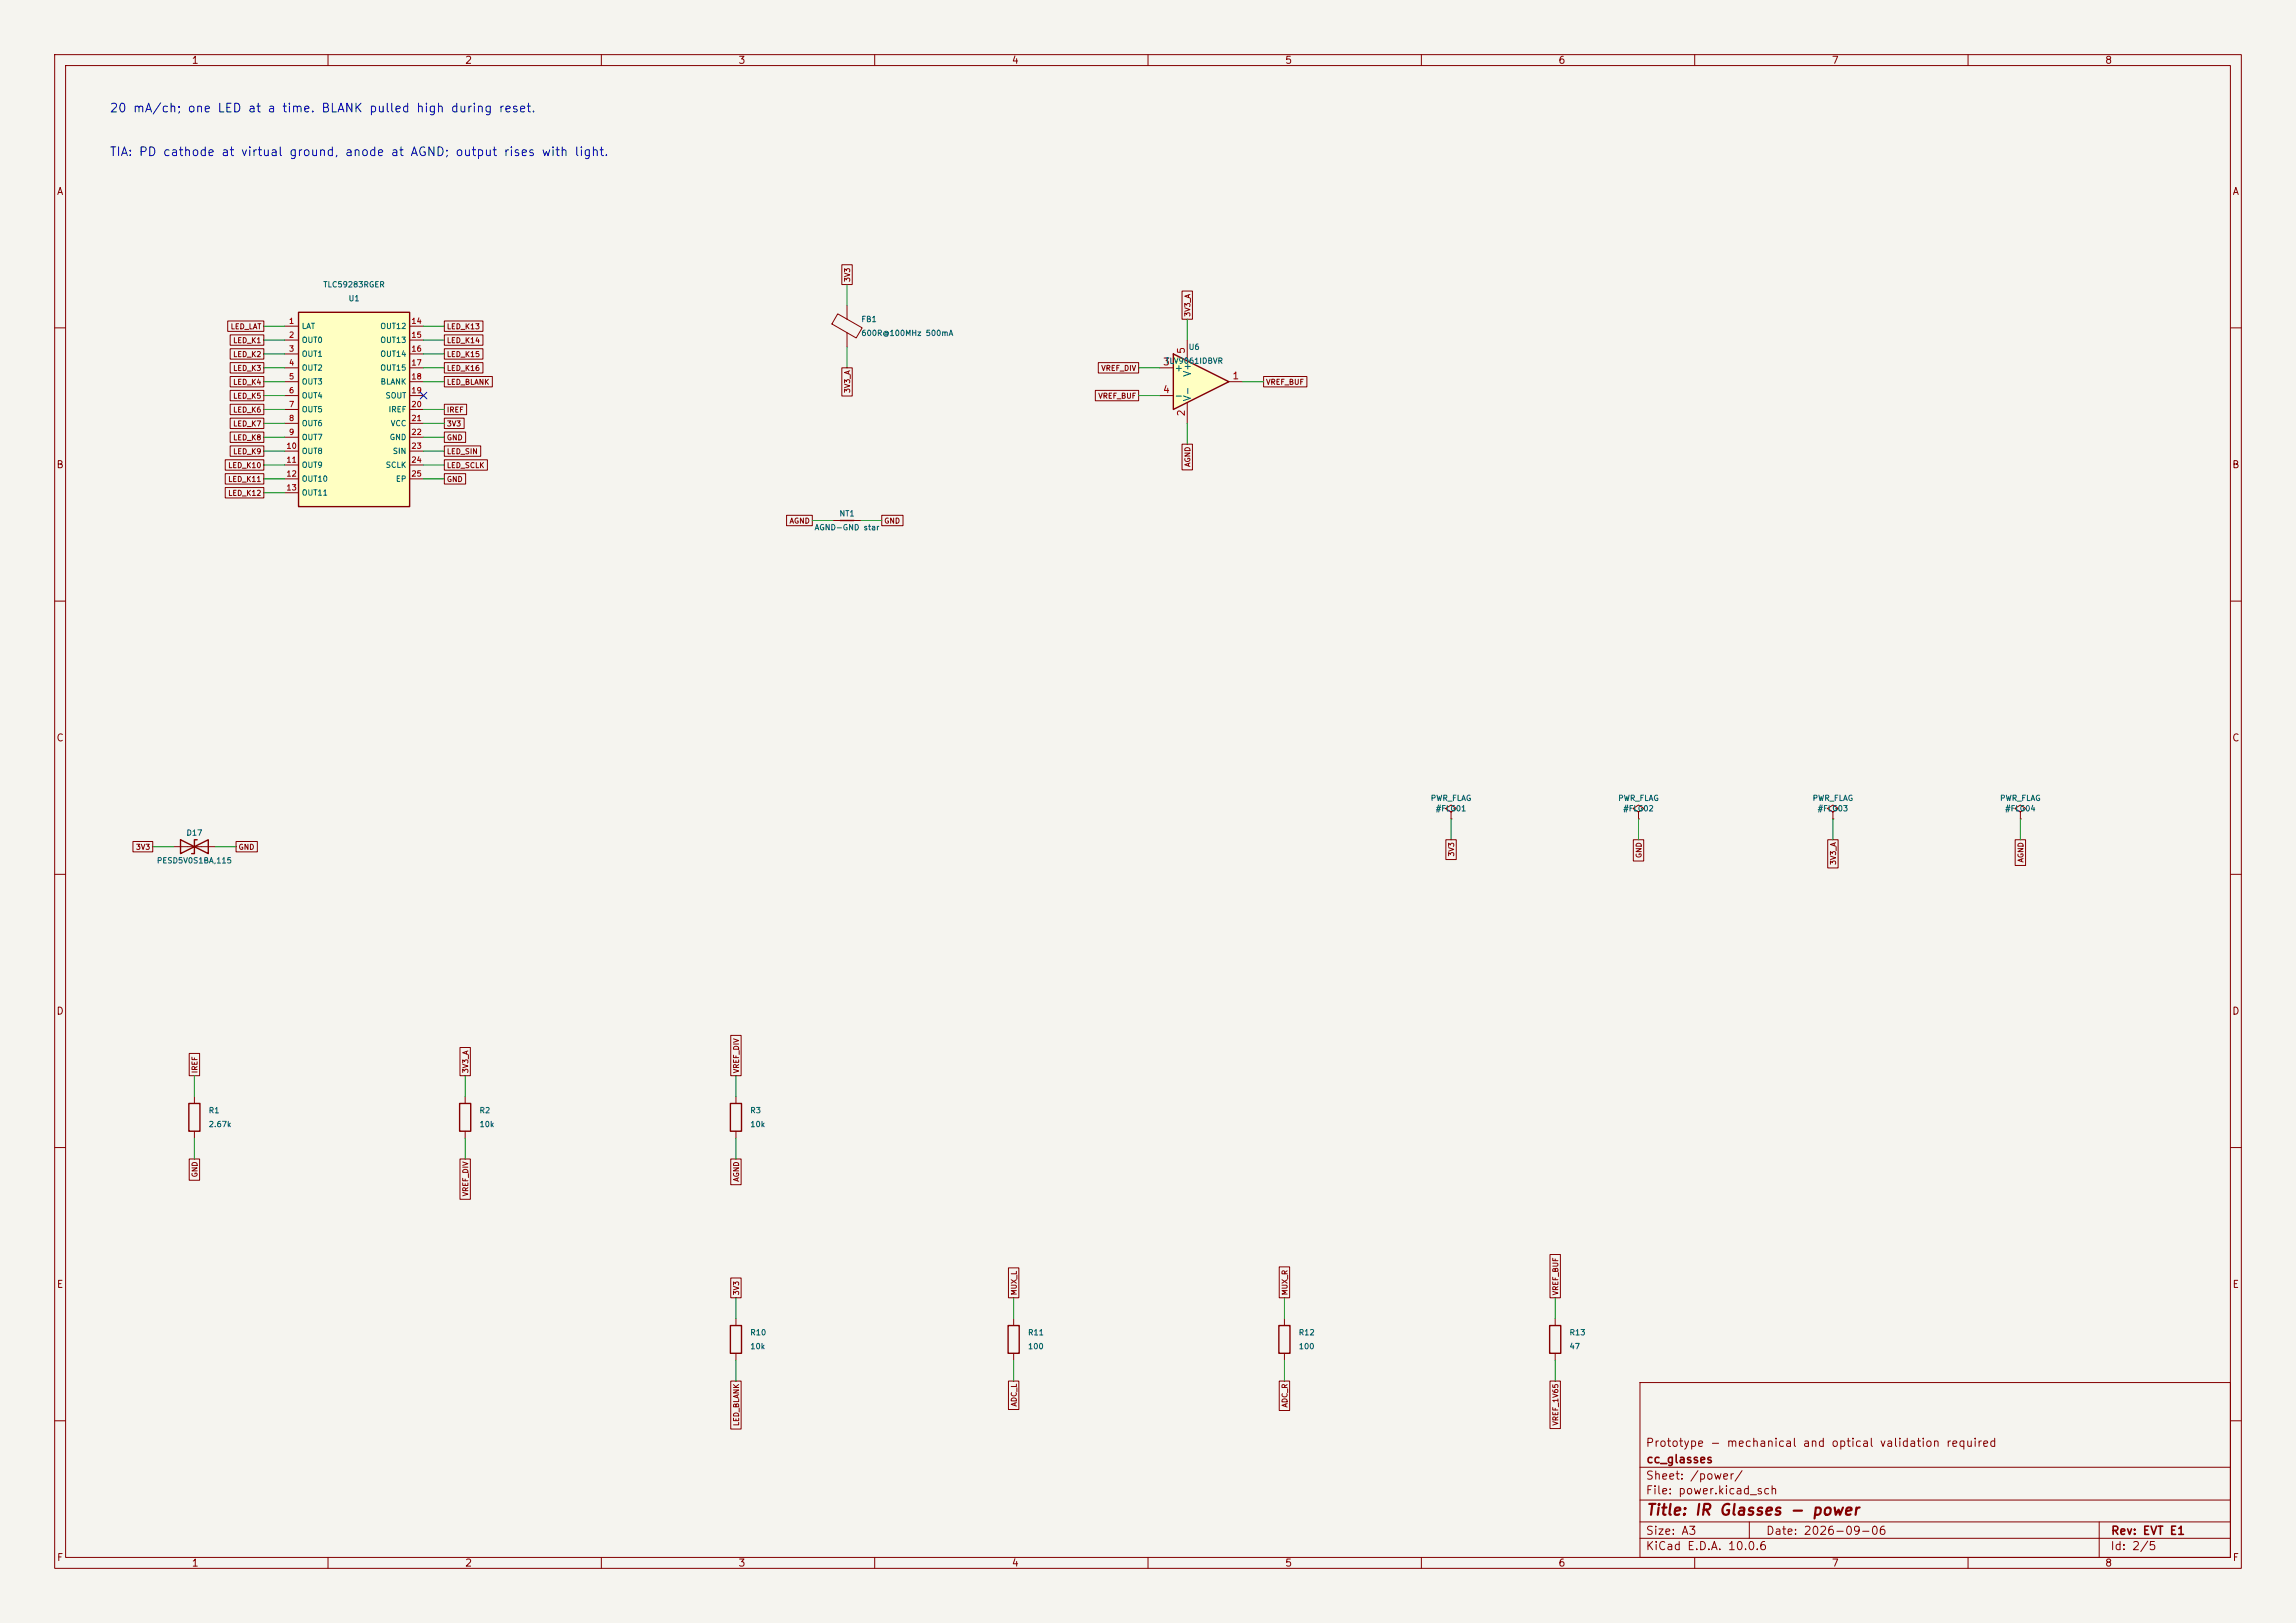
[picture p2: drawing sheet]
<svg xmlns="http://www.w3.org/2000/svg" width="420mm" height="297mm" viewBox="0 0 420 297" stroke-linecap="round" stroke-linejoin="round" font-family="sans-serif">
<defs><g id="words">
<text font-size="2" fill="#840000" x="301" y="277.8">Title: IR Glasses - power</text>
<g font-size="1.6" fill="#0000c2">
<text x="19.9" y="21">20 mA/ch; one LED at a time. BLANK pulled high during reset.</text>
<text x="19.9" y="29">TIA: PD cathode at virtual ground, anode at AGND; output rises with light.</text>
</g>
<g font-size="1.5" fill="#840000">
<text x="300.9" y="265.1">Prototype - mechanical and optical validation required</text>
<text x="301" y="268.1">cc_glasses</text>
<text x="300.9" y="273.8">File: power.kicad_sch</text>
<text x="300.9" y="271.1">Sheet: /power/</text>
<text x="300.9" y="281.2">Size: A3</text>
<text x="322.9" y="281.2">Date: 2026-09-06</text>
<text x="386" y="281.2">Rev: EVT E1</text>
<text x="300.9" y="284">KiCad E.D.A. 10.0.6</text>
<text x="385.9" y="284">Id: 2/5</text>
</g>
<g font-size="1.3" fill="#840000">
<text x="35" y="12">1</text>
<text x="85" y="12">2</text>
<text x="135" y="12">3</text>
<text x="185" y="12">4</text>
<text x="235" y="12">5</text>
<text x="285" y="12">6</text>
<text x="335" y="12">7</text>
<text x="385" y="12">8</text>
<text x="10.3" y="36">A</text>
<text x="408.3" y="36">A</text>
<text x="10.2" y="86">B</text>
<text x="408.2" y="86">B</text>
<text x="10.2" y="136">C</text>
<text x="408.2" y="136">C</text>
<text x="10.2" y="186">D</text>
<text x="408.2" y="186">D</text>
<text x="10.3" y="236">E</text>
<text x="408.3" y="236">E</text>
<text x="10.3" y="286">F</text>
<text x="35" y="287">1</text>
<text x="85" y="287">2</text>
<text x="135" y="287">3</text>
<text x="185" y="287">4</text>
<text x="235" y="287">5</text>
<text x="285" y="287">6</text>
<text x="335" y="287">7</text>
<text x="385" y="287">8</text>
<text x="408.3" y="286">F</text>
</g>
<g font-size="1.3" fill="#a90000">
<text x="217" y="64.9" transform="rotate(-90 217 64.9)">5</text>
<text x="212.6" y="67.2">3</text>
<text x="225.3" y="69.7">1</text>
<text x="212.6" y="72.3">4</text>
<text x="217" y="76.3" transform="rotate(-90 217 76.3)">2</text>
</g>
<g font-size="1.3" fill="#006464">
<text x="214.7" y="68.3">+</text>
<text x="218.1" y="69.1" transform="rotate(-90 218.1 69.1)">V+</text>
<text x="214.7" y="73.4">-</text>
<text x="218.1" y="73.6" transform="rotate(-90 218.1 73.6)">V-</text>
</g>
<g font-size="1" fill="#006464">
<text x="59.1" y="52.8">TLC59283RGER</text>
<text x="63.7" y="55.4">U1</text>
<text x="157.5" y="59.2">FB1</text>
<text x="55.1" y="60.4">LAT</text>
<text x="55.1" y="63">OUT0</text>
<text x="55.1" y="65.5">OUT1</text>
<text x="69.5" y="60.4">OUT12</text>
<text x="69.5" y="63">OUT13</text>
<text x="69.5" y="65.5">OUT14</text>
<text x="157.5" y="61.7">600R@100MHz 500mA</text>
<text x="217.3" y="64.3">U6</text>
<text x="55.1" y="68.1">OUT2</text>
<text x="55.1" y="70.6">OUT3</text>
<text x="69.5" y="68.1">OUT15</text>
<text x="69.5" y="70.6">BLANK</text>
<text x="213.1" y="66.8">TLV9061IDBVR</text>
<text x="55.1" y="73.1">OUT4</text>
<text x="55.1" y="75.7">OUT5</text>
<text x="70.4" y="73.1">SOUT</text>
<text x="71" y="75.7">IREF</text>
<text x="55.1" y="78.2">OUT6</text>
<text x="55.1" y="80.8">OUT7</text>
<text x="55.1" y="83.3">OUT8</text>
<text x="71.2" y="80.8">GND</text>
<text x="71.4" y="78.2">VCC</text>
<text x="71.8" y="83.3">SIN</text>
<text x="55.1" y="85.8">OUT9</text>
<text x="55.1" y="88.4">OUT10</text>
<text x="70.5" y="85.8">SCLK</text>
<text x="72.3" y="88.4">EP</text>
<text x="55.1" y="90.9">OUT11</text>
<text x="153.5" y="94.7">NT1</text>
<text x="148.9" y="97.3">AGND-GND star</text>
<text x="261.6" y="146.8">PWR_FLAG</text>
<text x="262.5" y="148.7">#FLG01</text>
<text x="295.9" y="146.8">PWR_FLAG</text>
<text x="296.8" y="148.7">#FLG02</text>
<text x="331.5" y="146.8">PWR_FLAG</text>
<text x="332.4" y="148.7">#FLG03</text>
<text x="365.8" y="146.8">PWR_FLAG</text>
<text x="366.7" y="148.7">#FLG04</text>
<text x="34" y="153.2">D17</text>
<text x="28.6" y="158.2">PESD5V0S1BA,115</text>
<text x="38.1" y="204">R1</text>
<text x="87.6" y="204">R2</text>
<text x="137.1" y="204">R3</text>
<text x="38.1" y="206.5">2.67k</text>
<text x="87.6" y="206.5">10k</text>
<text x="137.1" y="206.5">10k</text>
<text x="137.1" y="244.6">R10</text>
<text x="187.9" y="244.6">R11</text>
<text x="237.5" y="244.6">R12</text>
<text x="287" y="244.6">R13</text>
<text x="137.1" y="247.1">10k</text>
<text x="187.9" y="247.1">100</text>
<text x="237.5" y="247.1">100</text>
<text x="287" y="247.1">47</text>
</g>
<g font-size="1" fill="#840000">
<text x="155.7" y="51.7" transform="rotate(-90 155.7 51.7)">3V3</text>
<text x="218" y="58.1" transform="rotate(-90 218 58.1)">3V3_A</text>
<text x="42.1" y="60.5">LED_LAT</text>
<text x="42.6" y="63">LED_K1</text>
<text x="42.6" y="65.6">LED_K2</text>
<text x="81.6" y="63">LED_K14</text>
<text x="81.6" y="60.5">LED_K13</text>
<text x="81.6" y="65.6">LED_K15</text>
<text x="42.6" y="68.1">LED_K3</text>
<text x="42.6" y="70.6">LED_K4</text>
<text x="81.6" y="68.1">LED_K16</text>
<text x="81.6" y="70.6">LED_BLANK</text>
<text x="201.3" y="68.1">VREF_DIV</text>
<text x="231.5" y="70.6">VREF_BUF</text>
<text x="42.6" y="73.2">LED_K5</text>
<text x="42.6" y="75.7">LED_K6</text>
<text x="81.6" y="75.7">IREF</text>
<text x="155.7" y="72" transform="rotate(-90 155.7 72)">3V3_A</text>
<text x="200.8" y="73.2">VREF_BUF</text>
<text x="42.6" y="80.8">LED_K8</text>
<text x="42.6" y="78.3">LED_K7</text>
<text x="42.6" y="83.3">LED_K9</text>
<text x="81.6" y="78.3">3V3</text>
<text x="81.6" y="80.8">GND</text>
<text x="81.6" y="83.3">LED_SIN</text>
<text x="41.6" y="85.9">LED_K10</text>
<text x="41.6" y="88.4">LED_K11</text>
<text x="81.6" y="85.9">LED_SCLK</text>
<text x="81.6" y="88.4">GND</text>
<text x="218" y="85.5" transform="rotate(-90 218 85.5)">AGND</text>
<text x="41.6" y="91">LED_K12</text>
<text x="144.3" y="96">AGND</text>
<text x="161.7" y="96">GND</text>
<text x="24.8" y="155.7">3V3</text>
<text x="43.5" y="155.7">GND</text>
<text x="266.2" y="156.8" transform="rotate(-90 266.2 156.8)">3V3</text>
<text x="300.5" y="157.1" transform="rotate(-90 300.5 157.1)">GND</text>
<text x="336.1" y="158.4" transform="rotate(-90 336.1 158.4)">3V3_A</text>
<text x="370.4" y="157.9" transform="rotate(-90 370.4 157.9)">AGND</text>
<text x="36.3" y="196.5" transform="rotate(-90 36.3 196.5)">IREF</text>
<text x="85.9" y="196.5" transform="rotate(-90 85.9 196.5)">3V3_A</text>
<text x="135.4" y="196.5" transform="rotate(-90 135.4 196.5)">VREF_DIV</text>
<text x="36.3" y="215.5" transform="rotate(-90 36.3 215.5)">GND</text>
<text x="85.9" y="219" transform="rotate(-90 85.9 219)">VREF_DIV</text>
<text x="135.4" y="216.4" transform="rotate(-90 135.4 216.4)">AGND</text>
<text x="135.4" y="237.1" transform="rotate(-90 135.4 237.1)">3V3</text>
<text x="186.2" y="237.1" transform="rotate(-90 186.2 237.1)">MUX_L</text>
<text x="235.7" y="237.1" transform="rotate(-90 235.7 237.1)">MUX_R</text>
<text x="285.3" y="237.1" transform="rotate(-90 285.3 237.1)">VREF_BUF</text>
<text x="186.2" y="257.5" transform="rotate(-90 186.2 257.5)">ADC_L</text>
<text x="235.7" y="257.7" transform="rotate(-90 235.7 257.7)">ADC_R</text>
<text x="135.4" y="261.1" transform="rotate(-90 135.4 261.1)">LED_BLANK</text>
<text x="285.3" y="261" transform="rotate(-90 285.3 261)">VREF_1V65</text>
</g>
<g font-size="1" fill="#a90000">
<text x="52.8" y="59.5">1</text>
<text x="75.1" y="59.5">14</text>
<text x="52.8" y="62">2</text>
<text x="52.8" y="64.6">3</text>
<text x="75.1" y="62">15</text>
<text x="75.1" y="64.6">16</text>
<text x="52.8" y="67.1">4</text>
<text x="52.8" y="69.7">5</text>
<text x="75.1" y="67.1">17</text>
<text x="75.1" y="69.7">18</text>
<text x="52.8" y="72.2">6</text>
<text x="52.8" y="74.7">7</text>
<text x="52.8" y="77.3">8</text>
<text x="75.1" y="72.2">19</text>
<text x="75.1" y="74.7">20</text>
<text x="75.1" y="77.3">21</text>
<text x="52.3" y="82.4">10</text>
<text x="52.8" y="79.8">9</text>
<text x="75.1" y="79.8">22</text>
<text x="75.1" y="82.4">23</text>
<text x="52.3" y="84.9">11</text>
<text x="52.3" y="87.4">12</text>
<text x="52.3" y="90">13</text>
<text x="75.1" y="84.9">24</text>
<text x="75.1" y="87.4">25</text>
</g>
</g></defs>
<path d="M0 0h420v297h-420z" fill="#f5f4ef" stroke="#f5f4ef" stroke-width=".18"/>
<g fill="none" stroke="#840000" stroke-width=".18">
<path d="M10 10h400v277h-400zM12 12h396v273h-396zM60 10v2M110 10v2M160 10v2M210 10v2M260 10v2M310 10v2M360 10v2M10 60h2M408 60h2M152.4 95.3h5.1"/>
<path d="M10 110h2M408 110h2M10 160h2M299.7 148.6l1-.6-1-.7-1 .7 1 .6v1.3M299.7 149.9h.1M335.3 148.6l1-.6-1-.7-1 .7 1 .6v1.3M335.3 149.9h.1M408 160h2M10 210h2M408 210h2M185.4 241.3v1.3M185.4 247.6v1.3"/>
<path d="M234.9 241.3v1.3M234.9 247.6v1.3M284.5 241.3v1.3M284.5 247.6v1.3M300 253h108v32h-108zM10 260h2M300 278.5h108M300 274.5h108M300 268.5h108M320 278.5v3M384 278.5v6.5M408 260h2"/>
<path d="M60 285v2M110 285v2M160 285v2M210 285v2M260 285v2M300 281.5h108M310 285v2M360 285v2"/>
</g>
<path d="M153.7 95.3h2.5M184.4 242.6h2v5h-2zM233.9 242.6h2.1v5h-2.1zM283.5 242.6h2v5h-2z" fill="none" stroke="#840000" stroke-width=".25"/>
<path d="M214.6 64.8l10.2 5.1-10.2 5z" fill="#ffffc2"/>
<path d="M214.6 64.8l10.2 5.1-10.2 5zM133.6 242.6h2v5h-2z" fill="none" stroke="#840000" stroke-width=".25"/>
<path d="M212.1 67.3h2.5M212.1 72.4h2.5M217.2 62.2v3.8M217.2 73.7v3.8M224.8 69.9h2.5M134.6 241.3v1.3M134.6 247.6v1.3" fill="none" stroke="#840000" stroke-width=".18"/>
<path d="M54.6 57.2h20.3v35.5h-20.3z" fill="#ffffc2"/>
<path d="M54.6 57.2h20.3v35.5h-20.3zM33 153.7v2.5l5.1-2.5v2.5zM36.1 153.7h-.5v2.5h-.5M34.5 201.9h2.1v5.1h-2.1zM84.1 201.9h2v5.1h-2zM133.6 201.9h2v5.1h-2z" fill="none" stroke="#840000" stroke-width=".25"/>
<g fill="none" stroke="#840000" stroke-width=".18">
<path d="M41.7 58.7h6.6v1.9h-6.6zM52.1 59.7h2.5M74.9 59.7h2.6M81.3 58.7h7v1.9h-7zM153.2 57.4l4.5 2.6-1.1 1.8-4.4-2.5zM154 48.4h1.9v3.7h-1.9zM154.9 55.9v2.5M216.2 53.3h1.9v5.1h-1.9zM42.1 79.1h6.2v1.9h-6.2zM42.1 61.3h6.2v1.9h-6.2zM42.1 63.8h6.2v1.9h-6.2zM42.1 66.4h6.2v1.9h-6.2z"/>
<path d="M42.1 68.9h6.2v1.9h-6.2zM42.1 71.4h6.2v1.9h-6.2zM42.1 74h6.2v1.9h-6.2zM42.1 76.5h6.2v1.9h-6.2zM52.1 62.2h2.5M52.1 64.8h2.5M52.1 67.3h2.5M52.1 69.9h2.5M52.1 72.4h2.5M52.1 74.9h2.5M52.1 77.5h2.5M74.9 62.2h2.6"/>
<path d="M74.9 64.8h2.6M74.9 67.3h2.6M74.9 69.9h2.6M74.9 72.4h2.6M74.9 74.9h2.6M74.9 77.5h2.6M81.3 61.3h7v1.9h-7zM81.3 63.8h7v1.9h-7zM81.3 66.4h7v1.9h-7zM81.3 68.9h8.8v1.9h-8.8zM81.3 74h4.1v1.9h-4.1zM81.3 76.5h3.6v1.9h-3.6z"/>
<path d="M81.3 79.1h3.9v1.9h-3.9zM154 67.3h1.9v5.2h-1.9zM154.9 60.9v2.6M200.4 71.4h7.9v1.9h-7.9zM200.9 66.4h7.4v1.9h-7.4zM231.1 68.9h8v1.9h-8zM41.2 89.2h7.1v1.9h-7.1zM41.2 84.1h7.1v1.9h-7.1zM41.2 86.7h7.1v1.9h-7.1zM42.1 81.6h6.2v1.9h-6.2zM52.1 80h2.5M52.1 82.6h2.5"/>
<path d="M52.1 85.1h2.5M52.1 87.6h2.5M52.1 90.2h2.5M74.9 80h2.6M74.9 82.6h2.6M74.9 85.1h2.6M74.9 87.6h2.6M81.3 81.6h6.6v1.9h-6.6zM81.3 84.1h7.9v1.9h-7.9zM81.3 86.7h3.9v1.9h-3.9zM143.9 94.3h4.7v1.9h-4.7zM161.3 94.3h3.9v1.9h-3.9z"/>
<path d="M216.2 81.3h1.9v4.7h-1.9zM24.3 154h3.6v1.9h-3.6zM31.7 154.9h7.7M43.2 154h3.9v1.9h-3.9zM264.5 153.7h1.9v3.6h-1.9zM265.4 148.6l1-.6-1-.7-1 .7 1 .6v1.3M265.4 149.9h.1M298.8 153.7h1.9v3.9h-1.9zM334.3 153.7h1.9v5.1h-1.9zM368.6 153.7h1.9v4.7h-1.9zM369.6 148.6l1-.6-1-.7-1 .7 1 .6v1.3M369.6 149.9h.1"/>
<path d="M34.6 192.8h1.9v4.1h-1.9zM84.1 191.7h1.9v5.2h-1.9zM133.7 189.5h1.9v7.4h-1.9zM34.6 212.1h1.9v3.9h-1.9zM35.6 200.7v1.2M35.6 207v1.3M84.1 212.1h1.9v7.4h-1.9zM85.1 200.7v1.2M85.1 207v1.3M133.7 212.1h1.9v4.7h-1.9zM134.6 200.7v1.2M134.6 207v1.3"/>
<path d="M133.7 233.9h1.9v3.6h-1.9zM184.5 232h1.9v5.5h-1.9zM234 231.8h1.9v5.7h-1.9zM283.5 229.6h1.9v7.9h-1.9zM133.7 252.7h1.9v8.8h-1.9zM184.5 252.7h1.9v5.2h-1.9zM234 252.7h1.9v5.4h-1.9zM283.5 252.7h1.9v8.7h-1.9z"/>
</g>
<g fill="none" stroke="#009600" stroke-width=".18">
<path d="M48.3 59.7h3.8M77.5 59.7h3.8M154.9 52.1v3.8M217.2 58.4v3.8M48.3 67.3h3.8M48.3 62.2h3.8M48.3 64.8h3.8M48.3 69.9h3.8M48.3 72.4h3.8M48.3 74.9h3.8M48.3 77.5h3.8M77.5 67.3h3.8"/>
<path d="M77.5 62.2h3.8M77.5 64.8h3.8M77.5 69.9h3.8M77.5 74.9h3.8M77.5 77.5h3.8M154.9 63.5v3.8M208.3 67.3h3.8M208.3 72.4h3.8M217.2 77.5v3.8M227.3 69.9h3.8M48.3 85.1h3.8M48.3 87.6h3.8"/>
<path d="M48.3 90.2h3.8M48.3 80h3.8M48.3 82.6h3.8M77.5 85.1h3.8M77.5 87.6h3.8M77.5 80h3.8M77.5 82.6h3.8M148.6 95.3h3.8M157.5 95.3h3.8M27.9 154.9h3.8M39.4 154.9h3.8M265.4 149.9v3.8"/>
<path d="M299.7 149.9v3.8M335.3 149.9v3.8M369.6 149.9v3.8M35.6 196.9v3.8M85.1 196.9v3.8M134.6 196.9v3.8M35.6 208.3v3.8M85.1 208.3v3.8M134.6 208.3v3.8M134.6 237.5v3.8M185.4 237.5v3.8M234.9 237.5v3.8"/>
<path d="M284.5 237.5v3.8M134.6 248.9v3.8M185.4 248.9v3.8M234.9 248.9v3.8M284.5 248.9v3.8"/>
</g>
<path d="M76.9 71.8l1.2 1.2M78.1 71.8l-1.2 1.2" fill="none" stroke="#000084" stroke-width=".18"/>
<use href="#words"/>
</svg>
